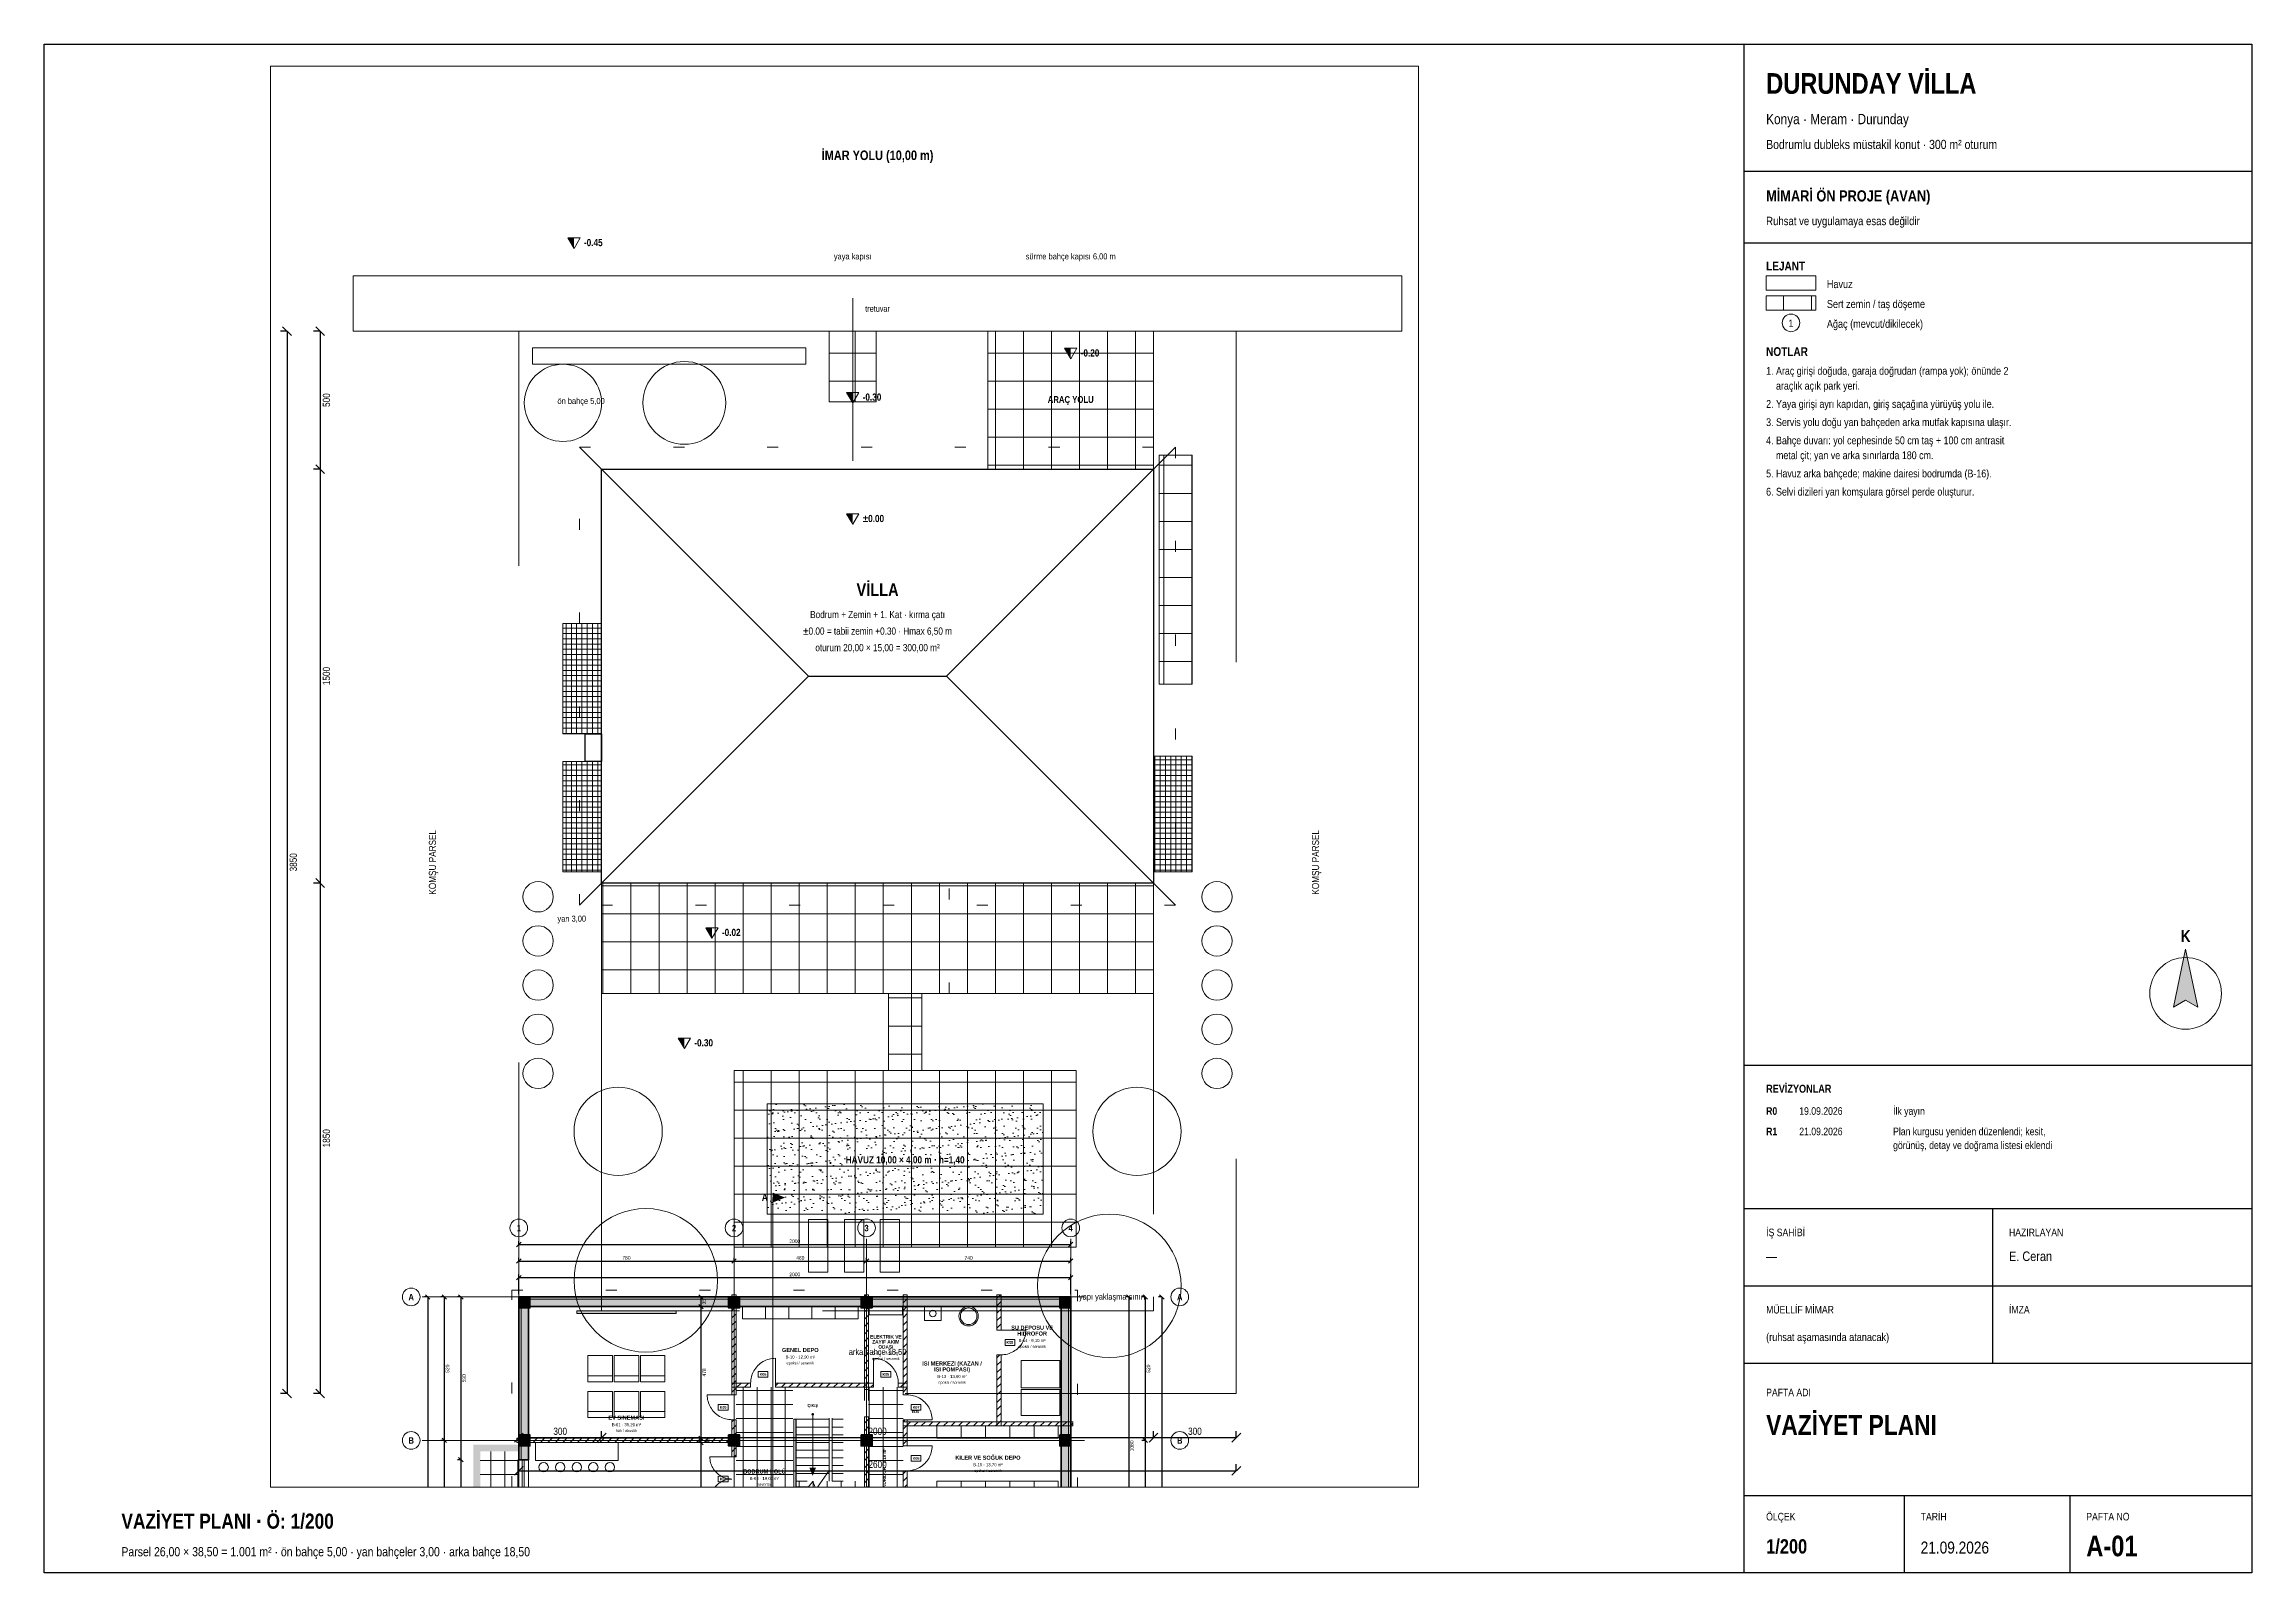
# Paper-space layout 'A-01 VAZIYET PLANI' of a CAD drawing. Header units: centimetres, sheet in millimetres. Extents: x 10 to 410, y 10 to 287.
# The model-space entities are those that its viewports show. They can reach past a viewport. Long polylines and large blocks are cut down to what shows.
import ezdxf
from ezdxf.enums import TextEntityAlignment as Align

# ---------------------------------------------------------------- set-up
doc = ezdxf.new("R2010")
doc.units = ezdxf.units.CM
doc.header["$LTSCALE"] = 0.25
for name, pattern in [('ACAD_ISO02W100', [15, 12, -3]), ('ACAD_ISO03W100', [30, 12, -18]), ('ACAD_ISO04W100', [30, 24, -3, 0, -3]), ('ACAD_ISO07W100', [3, 0, -3])]:
    doc.linetypes.add(name, pattern=pattern)
for name, color, linetype, lineweight in [('M-BITK-AGAC', 70, 'Continuous', 9), ('M-DUVA-GAZBETON', 64, 'Continuous', 20), ('M-DUVA-GAZBETON-T', 8, 'Continuous', 5), ('M-GOST-ACYONU', 248, 'ACAD_ISO07W100', 9), ('M-GOST-AKS', 1, 'ACAD_ISO04W100', 9), ('M-GOST-AKSPOZ', 1, 'Continuous', 9), ('M-GOST-ANTET', 176, 'Continuous', 25), ('M-GOST-ANTETYAZI', 177, 'Continuous', 9), ('M-GOST-BINAOTURUM', 7, 'Continuous', 30), ('M-GOST-DISOLCU', 40, 'Continuous', 9), ('M-GOST-ICOLCU', 44, 'Continuous', 9), ('M-GOST-IZDUSUM', 80, 'ACAD_ISO07W100', 18), ('M-GOST-KAPIPOZ', 95, 'Continuous', 9), ('M-GOST-KESITHATTI', 240, 'ACAD_ISO04W100', 18), ('M-GOST-KUZEYOKU', 1, 'Continuous', 9), ('M-GOST-LEJANT', 173, 'Continuous', 9), ('M-GOST-MAHALPOZ', 7, 'Continuous', 9), ('M-GOST-MERDIVEPOZ', 145, 'Continuous', 9), ('M-GOST-PARSELSINR', 21, 'ACAD_ISO03W100', 18), ('M-GOST-PLANKOT', 46, 'Continuous', 9), ('M-GOST-YAPIYAKLAS', 35, 'ACAD_ISO02W100', 15), ('M-GOST-YAZI', 2, 'Continuous', 9), ('M-HAVU-BETONARME', 4, 'Continuous', 18), ('M-HAVU-BETONARME-T', 8, 'Continuous', 5), ('M-ISIK-GALVANIZ', 150, 'Continuous', 9), ('M-ISIK-GALVANIZ-T', 8, 'Continuous', 5), ('M-ISYA-TASYUNU', 251, 'Continuous', 9), ('M-KALD-TAS', 45, 'Continuous', 9), ('M-KALD-TAS-T', 8, 'Continuous', 5), ('M-KORK-CAM', 100, 'Continuous', 9), ('M-KPKN-AHSAP', 93, 'Continuous', 9), ('M-KPKS-AHSAP', 160, 'Continuous', 9), ('M-MERD-BETONARME', 6, 'Continuous', 18), ('M-MERD-BETONARME-T', 8, 'Continuous', 5), ('M-PNKS-ALUMINYUM', 171, 'Continuous', 9), ('M-TASI-BETONARME', 5, 'Continuous', 35), ('M-TASI-BETONARME-T', 250, 'Continuous', 5), ('M-TEFR-MEKANIK', 238, 'Continuous', 9), ('M-TEFR-MIMARI', 29, 'Continuous', 9), ('M-YOLL-ASFALT', 54, 'Continuous', 9), ('M-YOLL-TAS', 54, 'Continuous', 9), ('M-YOLL-TAS-T', 8, 'Continuous', 5), ('M-ZMNK-DOGALTAS-T', 8, 'Continuous', 5)]:
    doc.layers.add(name, color=color, linetype=linetype, lineweight=lineweight)
doc.layers.add('M-GOST-VPORT', color=8, linetype='Continuous', lineweight=9, plot=False)
doc.styles.add('YAZI', font='arialn.ttf')
doc.styles.add('YAZI-KALIN', font='arialnb.ttf')
doc.dimstyles.new('MIMARI-1-100', dxfattribs={"dimscale": 10, "dimtxt": 1.296, "dimasz": 2.5, "dimexe": 1.2, "dimexo": 0, "dimgap": 0.5, "dimtad": 1, "dimdec": 0, "dimtxsty": 'YAZI', "dimtsz": 0.8, "dimcen": 2.5, "dimclrd": 256, "dimclre": 256, "dimclrt": 256, "dimazin": 3, "dimtfac": 1, "dimtmove": 0, "dimatfit": 3})
doc.dimstyles.new('MIMARI-1-200', dxfattribs={"dimscale": 20, "dimtxt": 1.296, "dimasz": 2.5, "dimexe": 1.2, "dimexo": 0, "dimgap": 0.5, "dimtad": 1, "dimdec": 0, "dimtxsty": 'YAZI', "dimtsz": 0.8, "dimcen": 2.5, "dimclrd": 256, "dimclre": 256, "dimclrt": 256, "dimazin": 3, "dimtfac": 1, "dimtmove": 0, "dimatfit": 3})

psp = doc.layouts.new('A-01 VAZIYET PLANI')

# ---------------------------------------------------------------- texts
at = {"layer": 'M-GOST-ANTETYAZI'}
for s, height, style, p in [('DURUNDAY VİLLA', 3.744, 'YAZI-KALIN', (322, 278)), ('Konya · Meram · Durunday', 1.872, 'YAZI', (322, 272.5)), ('Bodrumlu dubleks müstakil konut · 300 m² oturum', 1.656, 'YAZI', (322, 268)), ('MİMARİ ÖN PROJE (AVAN)', 2.016, 'YAZI-KALIN', (322, 258.5)), ('Ruhsat ve uygulamaya esas değildir', 1.512, 'YAZI', (322, 254.2)), ('LEJANT', 1.584, 'YAZI-KALIN', (322, 246)), ('Havuz', 1.44, 'YAZI', (333, 242.8)), ('Sert zemin / taş döşeme', 1.44, 'YAZI', (333, 239.2)), ('Ağaç (mevcut/dikilecek)', 1.44, 'YAZI', (333, 235.6)), ('NOTLAR', 1.584, 'YAZI-KALIN', (322, 230.5)), ('1. Araç girişi doğuda, garaja doğrudan (rampa yok); önünde 2', 1.404, 'YAZI', (322, 227.1)), ('    araçlık açık park yeri.', 1.404, 'YAZI', (322, 224.4)), ('2. Yaya girişi ayrı kapıdan, giriş saçağına yürüyüş yolu ile.', 1.404, 'YAZI', (322, 221.1)), ('3. Servis yolu doğu yan bahçeden arka mutfak kapısına ulaşır.', 1.404, 'YAZI', (322, 217.8)), ('4. Bahçe duvarı: yol cephesinde 50 cm taş + 100 cm antrasit', 1.404, 'YAZI', (322, 214.5)), ('    metal çit; yan ve arka sınırlarda 180 cm.', 1.404, 'YAZI', (322, 211.8)), ('5. Havuz arka bahçede; makine dairesi bodrumda (B-16).', 1.404, 'YAZI', (322, 208.5)), ('6. Selvi dizileri yan komşulara görsel perde oluşturur.', 1.404, 'YAZI', (322, 205.2)), ('REVİZYONLAR', 1.44, 'YAZI-KALIN', (322, 97)), ('R0', 1.368, 'YAZI-KALIN', (322, 93)), ('19.09.2026', 1.368, 'YAZI', (328, 93)), ('İlk yayın', 1.368, 'YAZI', (345, 93)), ('R1', 1.368, 'YAZI-KALIN', (322, 89.3)), ('21.09.2026', 1.368, 'YAZI', (328, 89.3)), ('görünüş, detay ve doğrama listesi eklendi', 1.368, 'YAZI', (345, 86.8)), ('Plan kurgusu yeniden düzenlendi; kesit,', 1.368, 'YAZI', (345, 89.3)), ('İŞ SAHİBİ', 1.368, 'YAZI', (322, 71)), ('HAZIRLAYAN', 1.368, 'YAZI', (366, 71)), ('E. Ceran', 1.728, 'YAZI', (366, 66.5)), ('—', 1.73, 'YAZI', (322, 66.5)), ('MÜELLİF MİMAR', 1.368, 'YAZI', (322, 57)), ('İMZA', 1.368, 'YAZI', (366, 57)), ('(ruhsat aşamasında atanacak)', 1.44, 'YAZI', (322, 52)), ('PAFTA ADI', 1.368, 'YAZI', (322, 42)), ('VAZİYET PLANI', 3.6, 'YAZI-KALIN', (322, 35)), ('VAZİYET PLANI · Ö: 1/200', 2.736, 'YAZI-KALIN', (24, 18)), ('ÖLÇEK', 1.368, 'YAZI', (322, 19.5)), ('TARİH', 1.368, 'YAZI', (350, 19.5)), ('PAFTA NO', 1.368, 'YAZI', (380, 19.5)), ('1/200', 2.592, 'YAZI-KALIN', (322, 13.5)), ('A-01', 3.744, 'YAZI-KALIN', (380, 13)), ('Parsel 26,00 × 38,50 = 1.001 m² · ön bahçe 5,00 · yan bahçeler 3,00 · arka bahçe 18,50', 1.656, 'YAZI', (24, 13)), ('21.09.2026', 2.16, 'YAZI', (350, 13.5))]:
    psp.add_text(s, height=height, dxfattribs=dict(at, style=style)).set_placement(p)
for s, height, style, p in [('1', 1.3, 'YAZI', (326.5, 235.8)), ('K', 2.16, 'YAZI-KALIN', (398, 124.3))]:
    psp.add_text(s, height=height, dxfattribs=dict(at, style=style)).set_placement(p, align=Align.CENTER)

msp = doc.modelspace()

# ---------------------------------------------------------------- texts
at = {"layer": 'M-GOST-AKSPOZ', "style": 'YAZI-KALIN'}
for s, p in [('1', (0, -8262)), ('2', (780, -8262)), ('3', (1260, -8262)), ('4', (2000, -8262)), ('A', (-390, -8512)), ('A', (2395, -8512)), ('B', (-390, -9032)), ('B', (2395, -9032))]:
    msp.add_text(s, height=23, dxfattribs=at).set_placement(p, align=Align.CENTER)
at = {"layer": 'M-GOST-BINAOTURUM'}
for s, height, style, p in [('VİLLA', 46.08, 'YAZI-KALIN', (1300, -5960)), ('%%p0.00 = tabii zemin +0.30 · Hmax 6,50 m', 25.92, 'YAZI', (1300, -6100)), ('Bodrum + Zemin + 1. Kat · kırma çatı', 25.92, 'YAZI', (1300, -6040)), ('oturum 20,00 × 15,00 = 300,00 m²', 25.92, 'YAZI', (1300, -6160))]:
    msp.add_text(s, height=height, dxfattribs=dict(at, style=style)).set_placement(p, align=Align.CENTER)
at = {"layer": 'M-GOST-DISOLCU', "style": 'YAZI'}
for s, p in [('ön bahçe 5,00', (140, -5264)), ('yan 3,00', (140, -7140))]:
    msp.add_text(s, height=21.6, dxfattribs=at).set_placement(p)
msp.add_text('arka bahçe 18,50', height=21.6, dxfattribs=at).set_placement((1300, -8710), align=Align.CENTER)
at = {"layer": 'M-GOST-KAPIPOZ', "style": 'YAZI-KALIN'}
for s, height, p in [('K05', 9.72, (1779.5, -8670)), ('K05', 9.72, (885, -8785.5)), ('K05', 9.72, (1330, -8785.5)), ('K05', 9.72, (740.5, -8905)), ('EI30', 9.36, (1437.5, -8921)), ('K07', 9.72, (1439.5, -8905)), ('K05', 9.72, (1439.5, -9090)), ('K04', 9.72, (740.5, -9165))]:
    msp.add_text(s, height=height, dxfattribs=at).set_placement(p, align=Align.CENTER)
at = {"layer": 'M-GOST-KESITHATTI', "style": 'YAZI-KALIN'}
msp.add_text('A', height=25.9, dxfattribs=at).set_placement((902, -8152), align=Align.RIGHT)
at = {"layer": 'M-GOST-MAHALPOZ'}
for s, height, style, p in [('ELEKTRIK VE', 12.6, 'YAZI-KALIN', (1330, -8650.8)), ('SU DEPOSU VE', 14.76, 'YAZI-KALIN', (1860, -8618.7)), ('HIDROFOR', 14.76, 'YAZI-KALIN', (1860, -8640.2)), ('GENEL DEPO', 14.76, 'YAZI-KALIN', (1020, -8700)), ('B-10 · 12,90 m²', 11.16, 'YAZI', (1020, -8723.5)), ('epoksi / seramik', 10.08, 'YAZI', (1330, -8728.9)), ('ZAYIF AKIM', 12.6, 'YAZI-KALIN', (1330, -8669.1)), ('B-11 · 3,50 m²', 11.16, 'YAZI', (1330, -8707.9)), ('ODASI', 12.6, 'YAZI-KALIN', (1330, -8687.5)), ('epoksi / seramik', 10.08, 'YAZI', (1860, -8684.8)), ('B-14 · 9,10 m²', 11.16, 'YAZI', (1860, -8663.8)), ('epoksi / seramik', 10.08, 'YAZI', (1020, -8744.5)), ('ISI MERKEZI (KAZAN /', 14.76, 'YAZI-KALIN', (1570, -8748.7)), ('ISI POMPASI)', 14.76, 'YAZI-KALIN', (1570, -8770.2)), ('B-13 · 13,60 m²', 11.16, 'YAZI', (1570, -8793.8)), ('epoksi / seramik', 10.08, 'YAZI', (1570, -8814.8)), ('EV SINEMASI', 14.76, 'YAZI-KALIN', (390, -8945)), ('B-01 · 35,20 m²', 11.16, 'YAZI', (390, -8968.5)), ('halı / akustik', 10.08, 'YAZI', (390, -8989.5)), ('KILER VE SOĞUK DEPO', 14.76, 'YAZI-KALIN', (1700, -9090)), ('B-15 · 13,70 m²', 11.16, 'YAZI', (1700, -9113.5)), ('BODRUM HOLÜ', 14.76, 'YAZI-KALIN', (890, -9140)), ('B-06 · 19,00 m²', 11.16, 'YAZI', (890, -9163.5)), ('traverten', 10.08, 'YAZI', (890, -9184.5)), ('epoksi / seramik', 10.08, 'YAZI', (1700, -9134.5)), ('OYUN VE BAR SALONU', 14.76, 'YAZI-KALIN', (560, -9230))]:
    msp.add_text(s, height=height, dxfattribs=dict(at, style=style)).set_placement(p, align=Align.CENTER)
at = {"layer": 'M-GOST-MAHALPOZ', "style": 'YAZI-KALIN'}
msp.add_text('KORIDOR · 8,10 m²', height=11.52, rotation=90, dxfattribs=at).set_placement((1330, -9120), align=Align.CENTER)
at = {"layer": 'M-GOST-MERDIVEPOZ', "style": 'YAZI-KALIN'}
msp.add_text('ÇIKIŞ', height=10.44, dxfattribs=at).set_placement((1065, -8898.5), align=Align.CENTER)
at = {"layer": 'M-GOST-PLANKOT', "style": 'YAZI-KALIN'}
for s, p in [('-0.45', (236, -4692)), ('-0.20', (2036, -5092)), ('-0.30', (1246, -5252)), ('%%p0.00', (1246, -5692)), ('-0.02', (736, -7192)), ('-0.30', (636, -7592))]:
    msp.add_text(s, height=25.92, dxfattribs=at).set_placement(p)
at = {"layer": 'M-GOST-YAPIYAKLAS', "style": 'YAZI'}
msp.add_text('yapı yaklaşma sınırı', height=21.6, dxfattribs=at).set_placement((2270, -8510), align=Align.RIGHT)
at = {"layer": 'M-GOST-YAZI'}
for s, height, style, p in [('İMAR YOLU (10,00 m)', 34.56, 'YAZI-KALIN', (1300, -4380)), ('yaya kapısı', 21.6, 'YAZI', (1210, -4740)), ('sürme bahçe kapısı 6,00 m', 21.6, 'YAZI', (2000, -4740)), ('tretuvar', 23.04, 'YAZI', (1300, -4930)), ('ARAÇ YOLU', 24.48, 'YAZI-KALIN', (2000, -5260)), ('HAVUZ 10,00 × 4,00 m · h=1,40', 25.92, 'YAZI-KALIN', (1400, -8016))]:
    msp.add_text(s, height=height, dxfattribs=dict(at, style=style)).set_placement(p, align=Align.CENTER)
at = {"layer": 'M-GOST-YAZI', "style": 'YAZI'}
for s, height, p in [('KOMŞU PARSEL', 25.92, (-300, -6925)), ('KOMŞU PARSEL', 25.92, (2900, -6925)), ('ışıklık -3.16 · süzgeçli', 10.08, (-70, -9260))]:
    msp.add_text(s, height=height, rotation=90, dxfattribs=at).set_placement(p, align=Align.CENTER)

# ---------------------------------------------------------------- dimensions: what is measured, and where the dimension line sits
at = {"layer": 'M-GOST-DISOLCU'}
for base, p1, p2, dimstyle in [((-840, -5000), (-840, -5000), (-840, -8850), 'MIMARI-1-200'), ((-720, -5000), (-720, -5000), (-720, -5500), 'MIMARI-1-200'), ((-720, -5500), (-720, -5500), (-720, -7000), 'MIMARI-1-200'), ((-720, -7000), (-720, -7000), (-720, -8850), 'MIMARI-1-200'), ((-330, -8500), (-330, -8500), (-330, -10000), 'MIMARI-1-100'), ((-270, -8500), (-270, -8500), (-270, -9020), 'MIMARI-1-100'), ((-210, -8500), (-210, -8500), (-210, -9090), 'MIMARI-1-100'), ((2210, -8500), (2210, -8500), (2210, -9580), 'MIMARI-1-100'), ((2270, -8500), (2270, -8500), (2270, -9020), 'MIMARI-1-100'), ((2330, -8500), (2330, -8500), (2330, -10000), 'MIMARI-1-100'), ((-270, -9020), (-270, -9020), (-270, -9500), 'MIMARI-1-100'), ((2270, -9020), (2270, -9020), (2270, -9500), 'MIMARI-1-100'), ((-210, -9090), (-210, -9090), (-210, -9430), 'MIMARI-1-100')]:
    msp.add_linear_dim(base=base, p1=p1, p2=p2, angle=90, dimstyle=dimstyle, dxfattribs=at).render()
for base, p1, p2, dimstyle in [((0, -8310), (0, -8310), (2000, -8310), 'MIMARI-1-100'), ((0, -8370), (0, -8370), (780, -8370), 'MIMARI-1-100'), ((780, -8370), (780, -8370), (1260, -8370), 'MIMARI-1-100'), ((1260, -8370), (1260, -8370), (2000, -8370), 'MIMARI-1-100'), ((0, -8430), (0, -8490), (2000, -8490), 'MIMARI-1-100'), ((0, -9010), (0, -9010), (300, -9010), 'MIMARI-1-200'), ((300, -9010), (300, -9010), (2300, -9010), 'MIMARI-1-200'), ((2300, -9010), (2300, -9010), (2600, -9010), 'MIMARI-1-200'), ((0, -9130), (0, -9130), (2600, -9130), 'MIMARI-1-200')]:
    msp.add_linear_dim(base=base, p1=p1, p2=p2, dimstyle=dimstyle, dxfattribs=at).render()
at = {"layer": 'M-GOST-ICOLCU'}
for base, p1, p2 in [((660, -8500), (660, -8500), (660, -8535)), ((660, -8535), (660, -8535), (660, -9012.5)), ((660, -9012.5), (660, -9012.5), (660, -9027.5)), ((660, -9027.5), (660, -9027.5), (660, -9492.5))]:
    msp.add_linear_dim(base=base, p1=p1, p2=p2, angle=90, dimstyle='MIMARI-1-100', dxfattribs=at).render()

# ---------------------------------------------------------------- hatches: boundary and pattern name
at = {"layer": 'M-DUVA-GAZBETON-T'}
h = msp.add_hatch(dxfattribs=at)
h.set_pattern_fill('ANSI31', scale=6)
h.paths.add_polyline_path([(772.5, -8492.5), (787.5, -8492.5), (787.5, -8855), (772.5, -8855)])
h = msp.add_hatch(dxfattribs=at)
h.set_pattern_fill('ANSI31', scale=6)
h.paths.add_polyline_path([(1252.5, -8492.5), (1267.5, -8492.5), (1267.5, -8835), (1252.5, -8835)])
h = msp.add_hatch(dxfattribs=at)
h.set_pattern_fill('ANSI31', scale=6)
h.paths.add_polyline_path([(1392.5, -8492.5), (1407.5, -8492.5), (1407.5, -8855), (1392.5, -8855)])
h = msp.add_hatch(dxfattribs=at)
h.set_pattern_fill('ANSI31', scale=6)
h.paths.add_polyline_path([(1732.5, -8492.5), (1747.5, -8492.5), (1747.5, -8620), (1732.5, -8620)])
h = msp.add_hatch(dxfattribs=at)
h.set_pattern_fill('ANSI31', scale=6)
h.paths.add_polyline_path([(1732.5, -8710), (1747.5, -8710), (1747.5, -8967.5), (1732.5, -8967.5)])
h = msp.add_hatch(dxfattribs=at)
h.set_pattern_fill('ANSI31', scale=6)
h.paths.add_polyline_path([(772.5, -8812.5), (840, -8812.5), (840, -8827.5), (772.5, -8827.5)])
h = msp.add_hatch(dxfattribs=at)
h.set_pattern_fill('ANSI31', scale=6)
h.paths.add_polyline_path([(930, -8812.5), (1285, -8812.5), (1285, -8827.5), (930, -8827.5)])
h = msp.add_hatch(dxfattribs=at)
h.set_pattern_fill('ANSI31', scale=6)
h.paths.add_polyline_path([(1375, -8812.5), (1407.5, -8812.5), (1407.5, -8827.5), (1375, -8827.5)])
h = msp.add_hatch(dxfattribs=at)
h.set_pattern_fill('ANSI31', scale=6)
h.paths.add_polyline_path([(772.5, -8945), (787.5, -8945), (787.5, -9080), (772.5, -9080)])
h = msp.add_hatch(dxfattribs=at)
h.set_pattern_fill('ANSI31', scale=6)
h.paths.add_polyline_path([(1252.5, -8935), (1267.5, -8935), (1267.5, -9340), (1252.5, -9340)])
h = msp.add_hatch(dxfattribs=at)
h.set_pattern_fill('ANSI31', scale=6)
h.paths.add_polyline_path([(1392.5, -8945), (1407.5, -8945), (1407.5, -9040), (1392.5, -9040)])
h = msp.add_hatch(dxfattribs=at)
h.set_pattern_fill('ANSI31', scale=6)
h.paths.add_polyline_path([(1392.5, -8952.5), (2007.5, -8952.5), (2007.5, -8967.5), (1392.5, -8967.5)])
h = msp.add_hatch(dxfattribs=at)
h.set_pattern_fill('ANSI31', scale=6)
h.paths.add_polyline_path([(-7.5, -9012.5), (787.5, -9012.5), (787.5, -9027.5), (-7.5, -9027.5)])
h = msp.add_hatch(dxfattribs=at)
h.set_pattern_fill('ANSI31', scale=6)
h.paths.add_polyline_path([(1392.5, -9130), (1407.5, -9130), (1407.5, -9300), (1392.5, -9300)])
h = msp.add_hatch(dxfattribs=at)
h.set_pattern_fill('ANSI31', scale=6)
h.paths.add_polyline_path([(1392.5, -9212.5), (2007.5, -9212.5), (2007.5, -9227.5), (1392.5, -9227.5)])
at = {"layer": 'M-GOST-KESITHATTI'}
h = msp.add_hatch(color=256, dxfattribs=at)
h.dxf.hatch_style = 1
h.paths.add_polyline_path([(920, -8122), (965, -8140), (920, -8158)])
at = {"layer": 'M-GOST-PLANKOT'}
h = msp.add_hatch(color=256, dxfattribs=at)
h.dxf.hatch_style = 1
h.paths.add_polyline_path([(178, -4662), (200, -4662), (200, -4700)])
h = msp.add_hatch(color=256, dxfattribs=at)
h.dxf.hatch_style = 1
h.paths.add_polyline_path([(1978, -5062), (2000, -5062), (2000, -5100)])
h = msp.add_hatch(color=256, dxfattribs=at)
h.dxf.hatch_style = 1
h.paths.add_polyline_path([(1188, -5222), (1210, -5222), (1210, -5260)])
h = msp.add_hatch(color=256, dxfattribs=at)
h.dxf.hatch_style = 1
h.paths.add_polyline_path([(1188, -5662), (1210, -5662), (1210, -5700)])
h = msp.add_hatch(color=256, dxfattribs=at)
h.dxf.hatch_style = 1
h.paths.add_polyline_path([(678, -7162), (700, -7162), (700, -7200)])
h = msp.add_hatch(color=256, dxfattribs=at)
h.dxf.hatch_style = 1
h.paths.add_polyline_path([(578, -7562), (600, -7562), (600, -7600)])
at = {"layer": 'M-HAVU-BETONARME-T'}
h = msp.add_hatch(dxfattribs=at)
h.set_pattern_fill('NET', scale=32)
h.paths.add_polyline_path([(780, -7680), (2020, -7680), (2020, -8320), (780, -8320)])
h = msp.add_hatch(dxfattribs=at)
h.set_pattern_fill('AR-SAND')
h.paths.add_polyline_path([(900, -7800), (1900, -7800), (1900, -8200), (900, -8200)])
at = {"layer": 'M-ISIK-GALVANIZ-T'}
h = msp.add_hatch(dxfattribs=at)
h.set_pattern_fill('NET', scale=6)
h.paths.add_polyline_path([(160, -6060), (300, -6060), (300, -6460), (160, -6460)])
h = msp.add_hatch(dxfattribs=at)
h.set_pattern_fill('NET', scale=6)
h.paths.add_polyline_path([(160, -6560), (300, -6560), (300, -6960), (160, -6960)])
h = msp.add_hatch(dxfattribs=at)
h.set_pattern_fill('NET', scale=6)
h.paths.add_polyline_path([(2300, -6540), (2440, -6540), (2440, -6960), (2300, -6960)])
h = msp.add_hatch(color=256, dxfattribs=at)
h.dxf.hatch_style = 1
h.paths.add_polyline_path([(-165, -9035), (-140, -9035), (-140, -9485), (-165, -9485)])
h = msp.add_hatch(color=256, dxfattribs=at)
h.dxf.hatch_style = 1
h.paths.add_polyline_path([(-140, -9035), (0, -9035), (0, -9060), (-140, -9060)])
h = msp.add_hatch(dxfattribs=at)
h.set_pattern_fill('NET', scale=16)
h.paths.add_polyline_path([(-140, -9060), (0, -9060), (0, -9460), (-140, -9460)])
at = {"layer": 'M-KALD-TAS-T'}
h = msp.add_hatch(dxfattribs=at)
h.set_pattern_fill('NET', scale=32)
h.paths.add_polyline_path([(300, -7000), (2300, -7000), (2300, -7400), (300, -7400)])
at = {"layer": 'M-MERD-BETONARME'}
h = msp.add_hatch(color=256, dxfattribs=at)
h.dxf.hatch_style = 1
edge = h.paths.add_edge_path()
edge.add_arc((1065, -8925.5), 5, 0, 360)
at = {"layer": 'M-MERD-BETONARME-T'}
h = msp.add_hatch(color=256, dxfattribs=at)
h.dxf.hatch_style = 1
h.paths.add_polyline_path([(1053, -9118.5), (1077, -9118.5), (1065, -9148.5)])
at = {"layer": 'M-TASI-BETONARME-T'}
h = msp.add_hatch(color=256, dxfattribs=at)
h.dxf.hatch_style = 1
h.paths.add_polyline_path([(0, -8500), (35, -8500), (35, -9090), (0, -9090)])
h = msp.add_hatch(color=256, dxfattribs=at)
h.dxf.hatch_style = 1
h.paths.add_polyline_path([(0, -8500), (2000, -8500), (2000, -8535), (0, -8535)])
h = msp.add_hatch(color=256, dxfattribs=at)
h.dxf.hatch_style = 1
h.paths.add_polyline_path([(0, -8500), (40, -8500), (40, -8540), (0, -8540)])
h = msp.add_hatch(color=256, dxfattribs=at)
h.dxf.hatch_style = 1
h.paths.add_polyline_path([(760, -8500), (800, -8500), (800, -8540), (760, -8540)])
h = msp.add_hatch(color=256, dxfattribs=at)
h.dxf.hatch_style = 1
h.paths.add_polyline_path([(1240, -8500), (1280, -8500), (1280, -8540), (1240, -8540)])
h = msp.add_hatch(color=256, dxfattribs=at)
h.dxf.hatch_style = 1
h.paths.add_polyline_path([(1960, -8500), (2000, -8500), (2000, -8540), (1960, -8540)])
h = msp.add_hatch(color=256, dxfattribs=at)
h.dxf.hatch_style = 1
h.paths.add_polyline_path([(1965, -8500), (2000, -8500), (2000, -9580), (1965, -9580)])
h = msp.add_hatch(color=256, dxfattribs=at)
h.dxf.hatch_style = 1
h.paths.add_polyline_path([(0, -9000), (40, -9000), (40, -9040), (0, -9040)])
h = msp.add_hatch(color=256, dxfattribs=at)
h.dxf.hatch_style = 1
h.paths.add_polyline_path([(760, -9000), (800, -9000), (800, -9040), (760, -9040)])
h = msp.add_hatch(color=256, dxfattribs=at)
h.dxf.hatch_style = 1
h.paths.add_polyline_path([(1240, -9000), (1280, -9000), (1280, -9040), (1240, -9040)])
h = msp.add_hatch(color=256, dxfattribs=at)
h.dxf.hatch_style = 1
h.paths.add_polyline_path([(1960, -9000), (2000, -9000), (2000, -9040), (1960, -9040)])
at = {"layer": 'M-TEFR-MIMARI'}
h = msp.add_hatch(color=256, dxfattribs=at)
h.dxf.hatch_style = 1
h.paths.add_polyline_path([(210, -8550), (570, -8550), (570, -8560), (210, -8560)])
at = {"layer": 'M-YOLL-TAS-T'}
h = msp.add_hatch(dxfattribs=at)
h.set_pattern_fill('NET', scale=32)
h.paths.add_polyline_path([(1125, -5000), (1295, -5000), (1295, -5256), (1125, -5256)])
h = msp.add_hatch(dxfattribs=at)
h.set_pattern_fill('NET', scale=32)
h.paths.add_polyline_path([(1700, -5000), (2300, -5000), (2300, -5500), (1700, -5500)])
h = msp.add_hatch(dxfattribs=at)
h.set_pattern_fill('NET', scale=32)
h.paths.add_polyline_path([(2320, -5450), (2440, -5450), (2440, -6280), (2320, -6280)])
h = msp.add_hatch(dxfattribs=at)
h.set_pattern_fill('NET', scale=32)
h.paths.add_polyline_path([(1340, -7400), (1460, -7400), (1460, -7680), (1340, -7680)])
at = {"layer": 'M-ZMNK-DOGALTAS-T'}
h = msp.add_hatch(dxfattribs=at)
h.set_pattern_fill('NET', scale=16)
h.paths.add_polyline_path([(787.5, -8827.5), (992.5, -8827.5), (992.5, -9752.5), (787.5, -9752.5)])
h = msp.add_hatch(dxfattribs=at)
h.set_pattern_fill('NET', scale=16)
h.paths.add_polyline_path([(1267.5, -8827.5), (1392.5, -8827.5), (1392.5, -9472.5), (1267.5, -9472.5)])
h = msp.add_hatch(dxfattribs=at)
h.set_pattern_fill('NET', scale=16)
h.paths.add_polyline_path([(1005, -9167.5), (1252.5, -9167.5), (1252.5, -9292.5), (1005, -9292.5)])

# ---------------------------------------------------------------- linework, layer by layer
at = {"layer": 'M-BITK-AGAC'}
msp.add_lwpolyline([(50, -5060), (1040, -5060), (1040, -5120), (50, -5120)], close=True, dxfattribs=at)
for centre, radius in [((160, -5260), 140), ((600, -5260), 150), ((70, -7050), 55), ((2530, -7050), 55), ((70, -7210), 55), ((2530, -7210), 55), ((70, -7370), 55), ((2530, -7370), 55), ((70, -7530), 55), ((2530, -7530), 55), ((70, -7690), 55), ((2530, -7690), 55), ((360, -7900), 160), ((2240, -7900), 160), ((460, -8440), 260), ((2140, -8460), 260)]:
    msp.add_circle(centre, radius, dxfattribs=at)
at = {"layer": 'M-DUVA-GAZBETON'}
for points in [[(772.5, -8492.5), (787.5, -8492.5), (787.5, -8855), (772.5, -8855)], [(1252.5, -8492.5), (1267.5, -8492.5), (1267.5, -8835), (1252.5, -8835)], [(1392.5, -8492.5), (1407.5, -8492.5), (1407.5, -8855), (1392.5, -8855)], [(1732.5, -8492.5), (1747.5, -8492.5), (1747.5, -8620), (1732.5, -8620)], [(1732.5, -8710), (1747.5, -8710), (1747.5, -8967.5), (1732.5, -8967.5)], [(772.5, -8812.5), (840, -8812.5), (840, -8827.5), (772.5, -8827.5)], [(930, -8812.5), (1285, -8812.5), (1285, -8827.5), (930, -8827.5)], [(1375, -8812.5), (1407.5, -8812.5), (1407.5, -8827.5), (1375, -8827.5)], [(772.5, -8945), (787.5, -8945), (787.5, -9080), (772.5, -9080)], [(1252.5, -8935), (1267.5, -8935), (1267.5, -9340), (1252.5, -9340)], [(1392.5, -8945), (1407.5, -8945), (1407.5, -9040), (1392.5, -9040)], [(1392.5, -8952.5), (2007.5, -8952.5), (2007.5, -8967.5), (1392.5, -8967.5)], [(-7.5, -9012.5), (787.5, -9012.5), (787.5, -9027.5), (-7.5, -9027.5)], [(1392.5, -9130), (1407.5, -9130), (1407.5, -9300), (1392.5, -9300)], [(1392.5, -9212.5), (2007.5, -9212.5), (2007.5, -9227.5), (1392.5, -9227.5)]]:
    msp.add_lwpolyline(points, close=True, dxfattribs=at)
at = {"layer": 'M-GOST-ACYONU'}
for points in [[(1837.5, -8620), (1837.3, -8625.9), (1836.7, -8631.7), (1835.8, -8637.6), (1834.4, -8643.3), (1832.7, -8648.9), (1830.6, -8654.4), (1828.2, -8659.8), (1825.4, -8665), (1822.3, -8670), (1818.9, -8674.8), (1815.2, -8679.3), (1811.1, -8683.6), (1806.8, -8687.7), (1802.3, -8691.4), (1797.5, -8694.8), (1792.5, -8697.9), (1787.3, -8700.7), (1781.9, -8703.1), (1776.4, -8705.2), (1770.8, -8706.9), (1765.1, -8708.3), (1759.2, -8709.2), (1753.4, -8709.8), (1747.5, -8710)], [(930, -8722.5), (924.1, -8722.7), (918.3, -8723.3), (912.4, -8724.2), (906.7, -8725.6), (901.1, -8727.3), (895.6, -8729.4), (890.2, -8731.8), (885, -8734.6), (880, -8737.7), (875.2, -8741.1), (870.7, -8744.8), (866.4, -8748.9), (862.3, -8753.2), (858.6, -8757.7), (855.2, -8762.5), (852.1, -8767.5), (849.3, -8772.7), (846.9, -8778.1), (844.8, -8783.6), (843.1, -8789.2), (841.7, -8794.9), (840.8, -8800.8), (840.2, -8806.6), (840, -8812.5)], [(1285, -8722.5), (1290.9, -8722.7), (1296.7, -8723.3), (1302.6, -8724.2), (1308.3, -8725.6), (1313.9, -8727.3), (1319.4, -8729.4), (1324.8, -8731.8), (1330, -8734.6), (1335, -8737.7), (1339.8, -8741.1), (1344.3, -8744.8), (1348.6, -8748.9), (1352.7, -8753.2), (1356.4, -8757.7), (1359.8, -8762.5), (1362.9, -8767.5), (1365.7, -8772.7), (1368.1, -8778.1), (1370.2, -8783.6), (1371.9, -8789.2), (1373.3, -8794.9), (1374.2, -8800.8), (1374.8, -8806.6), (1375, -8812.5)], [(682.5, -8855), (682.7, -8860.9), (683.3, -8866.7), (684.2, -8872.6), (685.6, -8878.3), (687.3, -8883.9), (689.4, -8889.4), (691.8, -8894.8), (694.6, -8900), (697.7, -8905), (701.1, -8909.8), (704.8, -8914.3), (708.9, -8918.6), (713.2, -8922.7), (717.7, -8926.4), (722.5, -8929.8), (727.5, -8932.9), (732.7, -8935.7), (738.1, -8938.1), (743.6, -8940.2), (749.2, -8941.9), (754.9, -8943.3), (760.8, -8944.2), (766.6, -8944.8), (772.5, -8945)], [(1497.5, -8945), (1497.3, -8939.1), (1496.7, -8933.3), (1495.8, -8927.4), (1494.4, -8921.7), (1492.7, -8916.1), (1490.6, -8910.6), (1488.2, -8905.2), (1485.4, -8900), (1482.3, -8895), (1478.9, -8890.2), (1475.2, -8885.7), (1471.1, -8881.4), (1466.8, -8877.3), (1462.3, -8873.6), (1457.5, -8870.2), (1452.5, -8867.1), (1447.3, -8864.3), (1441.9, -8861.9), (1436.4, -8859.8), (1430.8, -8858.1), (1425.1, -8856.7), (1419.2, -8855.8), (1413.4, -8855.2), (1407.5, -8855)], [(1497.5, -9040), (1497.3, -9045.9), (1496.7, -9051.7), (1495.8, -9057.6), (1494.4, -9063.3), (1492.7, -9068.9), (1490.6, -9074.4), (1488.2, -9079.8), (1485.4, -9085), (1482.3, -9090), (1478.9, -9094.8), (1475.2, -9099.3), (1471.1, -9103.6), (1466.8, -9107.7), (1462.3, -9111.4), (1457.5, -9114.8), (1452.5, -9117.9), (1447.3, -9120.7), (1441.9, -9123.1), (1436.4, -9125.2), (1430.8, -9126.9), (1425.1, -9128.3), (1419.2, -9129.2), (1413.4, -9129.8), (1407.5, -9130)], [(692.5, -9080), (692.7, -9085.2), (693.2, -9090.4), (694, -9095.6), (695.2, -9100.7), (696.7, -9105.7), (698.6, -9110.6), (700.8, -9115.4), (703.2, -9120), (706, -9124.4), (709, -9128.7), (712.4, -9132.7), (715.9, -9136.6), (719.8, -9140.1), (723.8, -9143.5), (728.1, -9146.5), (732.5, -9149.3), (737.1, -9151.7), (741.9, -9153.9), (746.8, -9155.8), (751.8, -9157.3), (756.9, -9158.5), (762.1, -9159.3), (767.3, -9159.8), (772.5, -9160)], [(695.2, -9219.3), (696.7, -9214.3), (698.6, -9209.4), (700.8, -9204.6), (703.2, -9200), (706, -9195.6), (709, -9191.3), (712.4, -9187.3), (715.9, -9183.4), (719.8, -9179.9), (723.8, -9176.5), (728.1, -9173.5), (732.5, -9170.7), (737.1, -9168.3), (741.9, -9166.1), (746.8, -9164.2), (751.8, -9162.7), (756.9, -9161.5), (762.1, -9160.7), (767.3, -9160.2), (772.5, -9160)]]:
    msp.add_lwpolyline(points, dxfattribs=at)
at = {"layer": 'M-GOST-AKS'}
for p, q in [((0, -8290), (0, -10210)), ((780, -8290), (780, -10210)), ((1260, -8290), (1260, -10210)), ((2000, -8290), (2000, -10210)), ((-350, -8500), (2350, -8500)), ((-350, -9020), (2350, -9020))]:
    msp.add_line(p, q, dxfattribs=at)
at = {"layer": 'M-GOST-AKSPOZ'}
for centre in [(0, -8250), (780, -8250), (1260, -8250), (2000, -8250), (-390, -8500), (2395, -8500), (-390, -9020), (2395, -9020)]:
    msp.add_circle(centre, 32, dxfattribs=at)
at = {"layer": 'M-GOST-BINAOTURUM'}
for p, q in [((220, -5420), (1050, -6250)), ((2380, -5420), (1550, -6250)), ((220, -7080), (1050, -6250)), ((1050, -6250), (1550, -6250)), ((2380, -7080), (1550, -6250))]:
    msp.add_line(p, q, dxfattribs=at)
for points in [[(300, -5500), (2300, -5500), (2300, -7000), (300, -7000)], [(240, -6460), (300, -6460), (300, -6560), (240, -6560)]]:
    msp.add_lwpolyline(points, close=True, dxfattribs=at)
at = {"layer": 'M-GOST-IZDUSUM'}
for p, q in [((1252.5, -8835), (1252.5, -8935)), ((1267.5, -8835), (1267.5, -8935)), ((1135, -8943.5), (1252.5, -8943.5)), ((1135, -8971.5), (1252.5, -8971.5)), ((1135, -8999.5), (1252.5, -8999.5)), ((1135, -9027.5), (1252.5, -9027.5)), ((1135, -9055.5), (1252.5, -9055.5)), ((1135, -9083.5), (1252.5, -9083.5)), ((1135, -9111.5), (1252.5, -9111.5)), ((1005, -9167.5), (1125, -9167.5)), ((1135, -9139.5), (1252.5, -9139.5)), ((1135, -9167.5), (1252.5, -9167.5))]:
    msp.add_line(p, q, dxfattribs=at)
for points in [[(220, -5420), (2380, -5420), (2380, -7080), (220, -7080)], [(1560, -7000), (2300, -7000), (2300, -7400), (1560, -7400)], [(-25, -8475), (2025, -8475), (2025, -10025), (-25, -10025)], [(1005, -9167.5), (1252.5, -9167.5), (1252.5, -9292.5), (1005, -9292.5)]]:
    msp.add_lwpolyline(points, close=True, dxfattribs=at)
at = {"layer": 'M-GOST-KAPIPOZ'}
for points in [[(1761.9, -8654.5), (1797.1, -8654.5), (1797.1, -8675.5), (1761.9, -8675.5)], [(867.4, -8770), (902.6, -8770), (902.6, -8791), (867.4, -8791)], [(1312.4, -8770), (1347.6, -8770), (1347.6, -8791), (1312.4, -8791)], [(722.9, -8889.5), (758.1, -8889.5), (758.1, -8910.5), (722.9, -8910.5)], [(1421.9, -8889.5), (1457.1, -8889.5), (1457.1, -8910.5), (1421.9, -8910.5)], [(1421.9, -9074.5), (1457.1, -9074.5), (1457.1, -9095.5), (1421.9, -9095.5)], [(722.9, -9149.5), (758.1, -9149.5), (758.1, -9170.5), (722.9, -9170.5)]]:
    msp.add_lwpolyline(points, close=True, dxfattribs=at)
at = {"layer": 'M-GOST-KESITHATTI'}
for p, q in [((920, -8140), (920, -8230)), ((920, -8230), (920, -10280))]:
    msp.add_line(p, q, dxfattribs=at)
at = {"layer": 'M-GOST-PARSELSINR'}
msp.add_lwpolyline([(0, -5000), (2600, -5000), (2600, -8850), (0, -8850)], close=True, dxfattribs=at)
at = {"layer": 'M-GOST-PLANKOT'}
for points in [[(178, -4662), (222, -4662), (200, -4700)], [(1978, -5062), (2022, -5062), (2000, -5100)], [(1188, -5222), (1232, -5222), (1210, -5260)], [(1188, -5662), (1232, -5662), (1210, -5700)], [(678, -7162), (722, -7162), (700, -7200)], [(578, -7562), (622, -7562), (600, -7600)]]:
    msp.add_lwpolyline(points, close=True, dxfattribs=at)
at = {"layer": 'M-GOST-YAPIYAKLAS'}
msp.add_lwpolyline([(300, -5500), (2300, -5500), (2300, -8550), (300, -8550)], close=True, dxfattribs=at)
at = {"layer": 'M-GOST-YAZI'}
msp.add_line((1210, -4880), (1210, -5470), dxfattribs=at)
at = {"layer": 'M-HAVU-BETONARME'}
for points in [[(780, -7680), (2020, -7680), (2020, -8320), (780, -8320)], [(900, -7800), (1900, -7800), (1900, -8200), (900, -8200)]]:
    msp.add_lwpolyline(points, close=True, dxfattribs=at)
at = {"layer": 'M-ISIK-GALVANIZ'}
for points in [[(160, -6060), (300, -6060), (300, -6460), (160, -6460)], [(160, -6560), (300, -6560), (300, -6960), (160, -6960)], [(2300, -6540), (2440, -6540), (2440, -6960), (2300, -6960)]]:
    msp.add_lwpolyline(points, close=True, dxfattribs=at)
at = {"layer": 'M-ISYA-TASYUNU'}
for p, q in [((0, -8508), (2000, -8508)), ((8, -8500), (8, -9090)), ((1992, -8500), (1992, -9580))]:
    msp.add_line(p, q, dxfattribs=at)
at = {"layer": 'M-KALD-TAS'}
msp.add_lwpolyline([(300, -7000), (2300, -7000), (2300, -7400), (300, -7400)], close=True, dxfattribs=at)
at = {"layer": 'M-KORK-CAM'}
msp.add_lwpolyline([(996.5, -8943.5), (1003.5, -8943.5), (1003.5, -9292.5), (996.5, -9292.5)], close=True, dxfattribs=at)
at = {"layer": 'M-KPKN-AHSAP'}
for p, q in [((1747.5, -8620), (1837.5, -8620)), ((930, -8812.5), (930, -8722.5)), ((1285, -8812.5), (1285, -8722.5)), ((772.5, -8855), (682.5, -8855)), ((1407.5, -8945), (1497.5, -8945)), ((1407.5, -9040), (1497.5, -9040)), ((772.5, -9080), (692.5, -9080))]:
    msp.add_line(p, q, dxfattribs=at)
at = {"layer": 'M-KPKS-AHSAP'}
for p, q in [((1732.5, -8620), (1747.5, -8620)), ((1732.5, -8710), (1747.5, -8710)), ((772.5, -8855), (787.5, -8855)), ((840, -8812.5), (840, -8827.5)), ((930, -8812.5), (930, -8827.5)), ((1285, -8812.5), (1285, -8827.5)), ((1375, -8812.5), (1375, -8827.5)), ((1392.5, -8855), (1407.5, -8855)), ((772.5, -8945), (787.5, -8945)), ((1392.5, -8945), (1407.5, -8945)), ((1392.5, -9040), (1407.5, -9040)), ((772.5, -9080), (787.5, -9080)), ((1392.5, -9130), (1407.5, -9130))]:
    msp.add_line(p, q, dxfattribs=at)
at = {"layer": 'M-MERD-BETONARME'}
for p, q in [((1005, -8943.5), (1125, -8943.5)), ((1005, -8943.5), (1005, -9167.5)), ((1065, -8925.5), (1065, -9143.5)), ((1125, -8940), (1125, -9167.5)), ((1125, -8943.5), (1125, -9167.5)), ((1135, -8940), (1135, -9167.5)), ((1005, -8971.5), (1125, -8971.5)), ((1005, -8999.5), (1125, -8999.5)), ((1005, -9027.5), (1125, -9027.5)), ((1005, -9055.5), (1125, -9055.5)), ((1005, -9083.5), (1125, -9083.5)), ((1005, -9111.5), (1125, -9111.5)), ((1005, -9139.5), (1125, -9139.5))]:
    msp.add_line(p, q, dxfattribs=at)
msp.add_lwpolyline([(1005, -9188.5), (1050, -9188.5), (1065, -9168.5), (1077, -9198.5), (1125, -9128.5)], dxfattribs=at)
at = {"layer": 'M-PNKS-ALUMINYUM'}
for p, q in [((-4, -9090), (-4, -9430)), ((-4, -9090), (-4, -9430)), ((0, -9090), (0, -9430)), ((0, -9090), (35, -9090)), ((35, -9090), (35, -9430))]:
    msp.add_line(p, q, dxfattribs=at)
msp.add_lwpolyline([(12, -9090), (20, -9090), (20, -9430), (12, -9430)], close=True, dxfattribs=at)
at = {"layer": 'M-TASI-BETONARME'}
for points in [[(0, -8500), (35, -8500), (35, -9090), (0, -9090)], [(0, -8500), (2000, -8500), (2000, -8535), (0, -8535)], [(0, -8500), (40, -8500), (40, -8540), (0, -8540)], [(760, -8500), (800, -8500), (800, -8540), (760, -8540)], [(1240, -8500), (1280, -8500), (1280, -8540), (1240, -8540)], [(1960, -8500), (2000, -8500), (2000, -8540), (1960, -8540)], [(1965, -8500), (2000, -8500), (2000, -9580), (1965, -9580)], [(0, -9000), (40, -9000), (40, -9040), (0, -9040)], [(760, -9000), (800, -9000), (800, -9040), (760, -9040)], [(1240, -9000), (1280, -9000), (1280, -9040), (1240, -9040)], [(1960, -9000), (2000, -9000), (2000, -9040), (1960, -9040)]]:
    msp.add_lwpolyline(points, close=True, dxfattribs=at)
at = {"layer": 'M-TEFR-MEKANIK'}
for points in [[(1470, -8535), (1530, -8535), (1530, -8585), (1470, -8585)], [(1960, -8730), (1960, -8830), (1820, -8830), (1820, -8730)], [(1960, -8835), (1960, -8930), (1820, -8930), (1820, -8835)]]:
    msp.add_lwpolyline(points, close=True, dxfattribs=at)
for centre, radius in [((1500, -8560), 12), ((1630, -8570), 35), ((1630, -8570), 30)]:
    msp.add_circle(centre, radius, dxfattribs=at)
at = {"layer": 'M-TEFR-MIMARI'}
for p, q in [((894, -8535), (894, -8580)), ((978, -8535), (978, -8580)), ((1062, -8535), (1062, -8580)), ((1146, -8535), (1146, -8580)), ((1603, -8967.5), (1603, -9012.5)), ((1691, -8967.5), (1691, -9012.5)), ((1779, -8967.5), (1779, -9012.5)), ((1867, -8967.5), (1867, -9012.5)), ((1603, -9212.5), (1603, -9167.5)), ((1691, -9212.5), (1691, -9167.5)), ((1779, -9212.5), (1779, -9167.5)), ((1867, -9212.5), (1867, -9167.5))]:
    msp.add_line(p, q, dxfattribs=at)
for points in [[(1050, -8220), (1120, -8220), (1120, -8410), (1050, -8410)], [(1180, -8220), (1250, -8220), (1250, -8410), (1180, -8410)], [(1310, -8220), (1380, -8220), (1380, -8410), (1310, -8410)], [(210, -8550), (570, -8550), (570, -8560), (210, -8560)], [(810, -8535), (1230, -8535), (1230, -8580), (810, -8580)], [(1270, -8535), (1390, -8535), (1390, -8565), (1270, -8565)], [(339.5, -8807.5), (250.5, -8807.5), (250.5, -8712.5), (339.5, -8712.5)], [(434.5, -8807.5), (345.5, -8807.5), (345.5, -8712.5), (434.5, -8712.5)], [(529.5, -8807.5), (440.5, -8807.5), (440.5, -8712.5), (529.5, -8712.5)], [(339.5, -8807.5), (250.5, -8807.5), (250.5, -8785.5), (339.5, -8785.5)], [(434.5, -8807.5), (345.5, -8807.5), (345.5, -8785.5), (434.5, -8785.5)], [(529.5, -8807.5), (440.5, -8807.5), (440.5, -8785.5), (529.5, -8785.5)], [(339.5, -8937.5), (250.5, -8937.5), (250.5, -8842.5), (339.5, -8842.5)], [(434.5, -8937.5), (345.5, -8937.5), (345.5, -8842.5), (434.5, -8842.5)], [(529.5, -8937.5), (440.5, -8937.5), (440.5, -8842.5), (529.5, -8842.5)], [(339.5, -8937.5), (250.5, -8937.5), (250.5, -8915.5), (339.5, -8915.5)], [(434.5, -8937.5), (345.5, -8937.5), (345.5, -8915.5), (434.5, -8915.5)], [(529.5, -8937.5), (440.5, -8937.5), (440.5, -8915.5), (529.5, -8915.5)], [(60, -9027.5), (360, -9027.5), (360, -9092.5), (60, -9092.5)], [(1515, -8967.5), (1955, -8967.5), (1955, -9012.5), (1515, -9012.5)], [(1955, -9212.5), (1515, -9212.5), (1515, -9167.5), (1955, -9167.5)], [(185, -9215), (455, -9215), (455, -9365), (185, -9365)]]:
    msp.add_lwpolyline(points, close=True, dxfattribs=at)
for centre in [(90, -9117.5), (150, -9117.5), (210, -9117.5), (270, -9117.5), (330, -9117.5)]:
    msp.add_circle(centre, 17, dxfattribs=at)
at = {"layer": 'M-YOLL-ASFALT'}
msp.add_lwpolyline([(-600, -4800), (3200, -4800), (3200, -5000), (-600, -5000)], close=True, dxfattribs=at)
at = {"layer": 'M-YOLL-TAS'}
for p, q in [((1125, -5000), (1295, -5000)), ((1700, -5000), (2300, -5000))]:
    msp.add_line(p, q, dxfattribs=at)
for points in [[(1125, -5000), (1295, -5000), (1295, -5256), (1125, -5256)], [(1700, -5000), (2300, -5000), (2300, -5500), (1700, -5500)], [(2320, -5450), (2440, -5450), (2440, -6280), (2320, -6280)], [(1340, -7400), (1460, -7400), (1460, -7680), (1340, -7680)]]:
    msp.add_lwpolyline(points, close=True, dxfattribs=at)

msp.set_redraw_order([(e.dxf.handle, doc.entitydb.next_handle()) for e in msp.query("TEXT MTEXT ATTDEF DIMENSION ARC_DIMENSION")])  # texts and dimensions are drawn at this point

# ---------------------------------------------------------------- hatches: boundary and pattern name
at = {"layer": 'M-GOST-KUZEYOKU'}
h = psp.add_hatch(color=256, dxfattribs=at)
h.dxf.hatch_style = 1
h.paths.add_polyline_path([(398, 123), (400.2, 112.5), (398, 113.8), (395.8, 112.5)])
at = {"layer": 'M-GOST-LEJANT'}
h = psp.add_hatch(dxfattribs=at)
h.set_pattern_fill('NET', scale=1.6)
h.paths.add_polyline_path([(322, 241.4), (331, 241.4), (331, 238.8), (322, 238.8)])

# ---------------------------------------------------------------- linework, layer by layer
at = {"layer": 'M-GOST-ANTET'}
for p, q in [((318, 264), (410, 264)), ((318, 251), (410, 251)), ((318, 102), (410, 102)), ((318, 76), (410, 76)), ((363, 76), (363, 62)), ((318, 62), (410, 62)), ((363, 62), (363, 48)), ((318, 48), (410, 48)), ((318, 24), (410, 24)), ((347, 24), (347, 10)), ((377, 24), (377, 10))]:
    psp.add_line(p, q, dxfattribs=at)
for points in [[(10, 287), (410, 287), (410, 10), (10, 10)], [(318, 287), (410, 287), (410, 10), (318, 10)]]:
    psp.add_lwpolyline(points, close=True, dxfattribs=at)
at = {"layer": 'M-GOST-KUZEYOKU'}
psp.add_lwpolyline([(398, 123), (400.2, 112.5), (398, 113.8), (395.8, 112.5)], close=True, dxfattribs=at)
psp.add_circle((398, 115), 6.5, dxfattribs=at)
at = {"layer": 'M-GOST-LEJANT'}
for points in [[(322, 245), (331, 245), (331, 242.4), (322, 242.4)], [(322, 241.4), (331, 241.4), (331, 238.8), (322, 238.8)]]:
    psp.add_lwpolyline(points, close=True, dxfattribs=at)
psp.add_circle((326.5, 236.5), 1.6, dxfattribs=at)

psp.set_redraw_order([(e.dxf.handle, doc.entitydb.next_handle()) for e in psp.query("TEXT MTEXT ATTDEF DIMENSION ARC_DIMENSION")])  # texts and dimensions are drawn at this point

# ---------------------------------------------------------------- viewports
at = {"layer": 'M-GOST-VPORT'}
psp.add_viewport(center=(155, 154.25), size=(208, 257.5), view_center_point=(1180, -6615), view_height=5150, dxfattribs=at)

doc.saveas('drawing.dxf')
